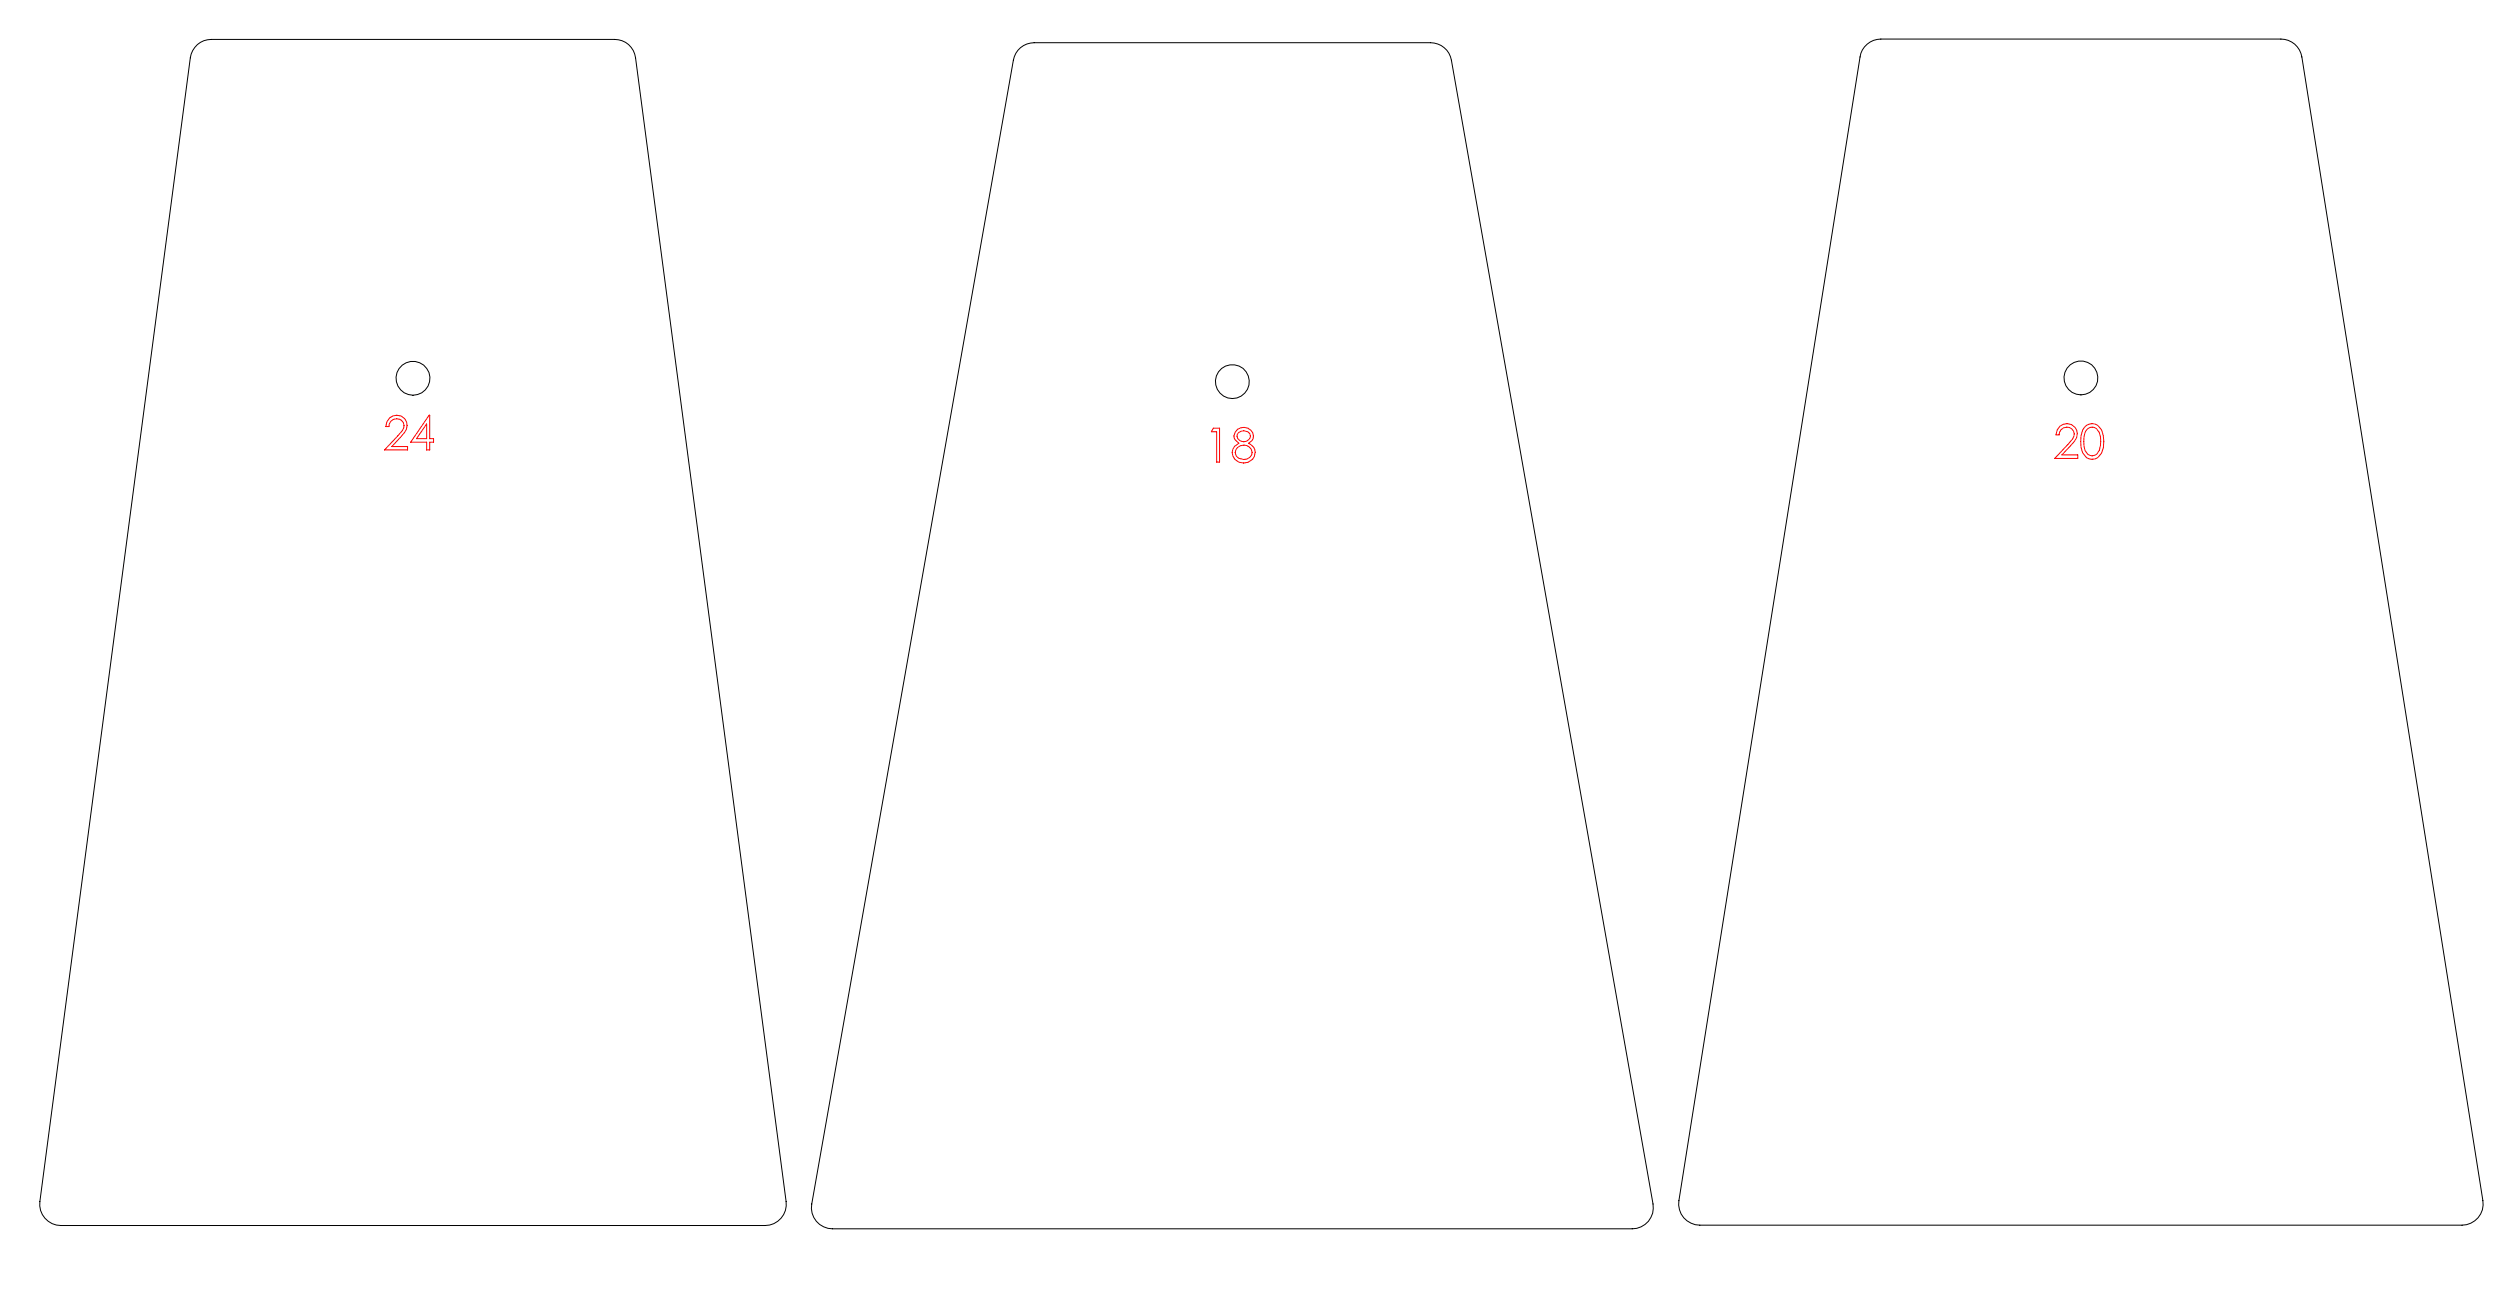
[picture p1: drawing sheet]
<svg xmlns="http://www.w3.org/2000/svg" width="752mm" height="387mm" viewBox="0 0 752 387" stroke-linecap="round" stroke-linejoin="round" font-family="sans-serif">
<g fill="none" stroke="#000" stroke-width=".3">
<path d="M59.2 13.4a6.2 6.2 0 0 1 4.2-1.6h120.9a6.2 6.2 0 0 1 6.3 5.5l45.2 342.9a6.4 6.4 0 0 1-6.3 7.2h-211.3a6.4 6.4 0 0 1-6.2-7.2l45.1-342.9a6.6 6.6 0 0 1 2.1-3.9zM305.3 15.1a6.4 6.4 0 0 1 4.9-2.3h118.8a6.4 6.4 0 0 1 6.3 5.3l60.5 342.9a6.3 6.3 0 0 1-6.3 7.4h-239.8a6.3 6.3 0 0 1-6.2-7.4l60.4-342.9 .8-2.1zM560 13.2a6.2 6.2 0 0 1 4.1-1.5h120a6.3 6.3 0 0 1 6.3 5.4l54.2 342.9a6.3 6.3 0 0 1-6.2 7.3h-228.6a6.3 6.3 0 0 1-6.3-7.3l54.3-342.9a6 6 0 0 1 2.2-3.9z"/>
<circle cx="123.9" cy="113.4" r="5.1"/>
<circle cx="369.6" cy="114.4" r="5.1"/>
<circle cx="624.1" cy="113.3" r="5.1"/>
</g>
<path d="M116.9 125.3a3.1 3.1 0 0 1 4.3 .1 3.1 3.1 0 0 1 .1 4.3l-3.8 4.2h4.7v1h-6.9l5.4-5.8a2.25 2.25 0 0 0-1.2-3.5 2.25 2.25 0 0 0-2.9 2.3h-.9l.3-1.5zM128 127.1v4.4h-3.1zM128.7 124.5h.2v7h1.1v1.1h-1.1v2.3h-.9v-2.3h-4.8zM363.9 128.4h1.9v10.1h-.9v-9.1h-1.6zM371.1 134.2a2.49 2.49 0 0 1 3-.5 2.49 2.49 0 0 1 1.3 2.7 2.67 2.67 0 0 1-2.7 1.3 2.67 2.67 0 0 1-2.2-2l.1-.8zM371.2 128.7a2.77 2.77 0 0 1 3.6-.1 2.77 2.77 0 0 1 .6 3.6l-.9 .7a3.1 3.1 0 0 1 1.9 3.6 3.1 3.1 0 0 1-3.4 2.3 3.1 3.1 0 0 1-3.3-2.3 3.1 3.1 0 0 1 1.8-3.6l-1.1-1a2.28 2.28 0 0 1 .8-3.2zM371.5 129.6a2.22 2.22 0 0 1 3.5 1.1 2.06 2.06 0 0 1-2 1.7 2.06 2.06 0 0 1-2-1.7zM617.8 127.8a3.1 3.1 0 0 1 4.3 .1 3.1 3.1 0 0 1 .1 4.4l-3.8 4.1h4.7v1h-6.9l5.4-5.7a2.25 2.25 0 0 0-1.1-3.6 2.25 2.25 0 0 0-3 2.3h-.9l.3-1.4zM625.1 128.1a3 3 0 0 1 5.2 .8 9.4 9.4 0 0 1 0 7 3.1 3.1 0 0 1-2.9 1.8 3.1 3.1 0 0 1-2.8-1.9 9.4 9.4 0 0 1 .5-7.7zM625.7 129a2.1 2.1 0 0 1 3.1-.5 6.3 6.3 0 0 1 .8 6.4l-.6 1.1a2.06 2.06 0 0 1-2.8 .2l-.9-1.1a8.7 8.7 0 0 1 .4-6.1z" fill="none" stroke="#f00" stroke-width=".3"/>
</svg>
